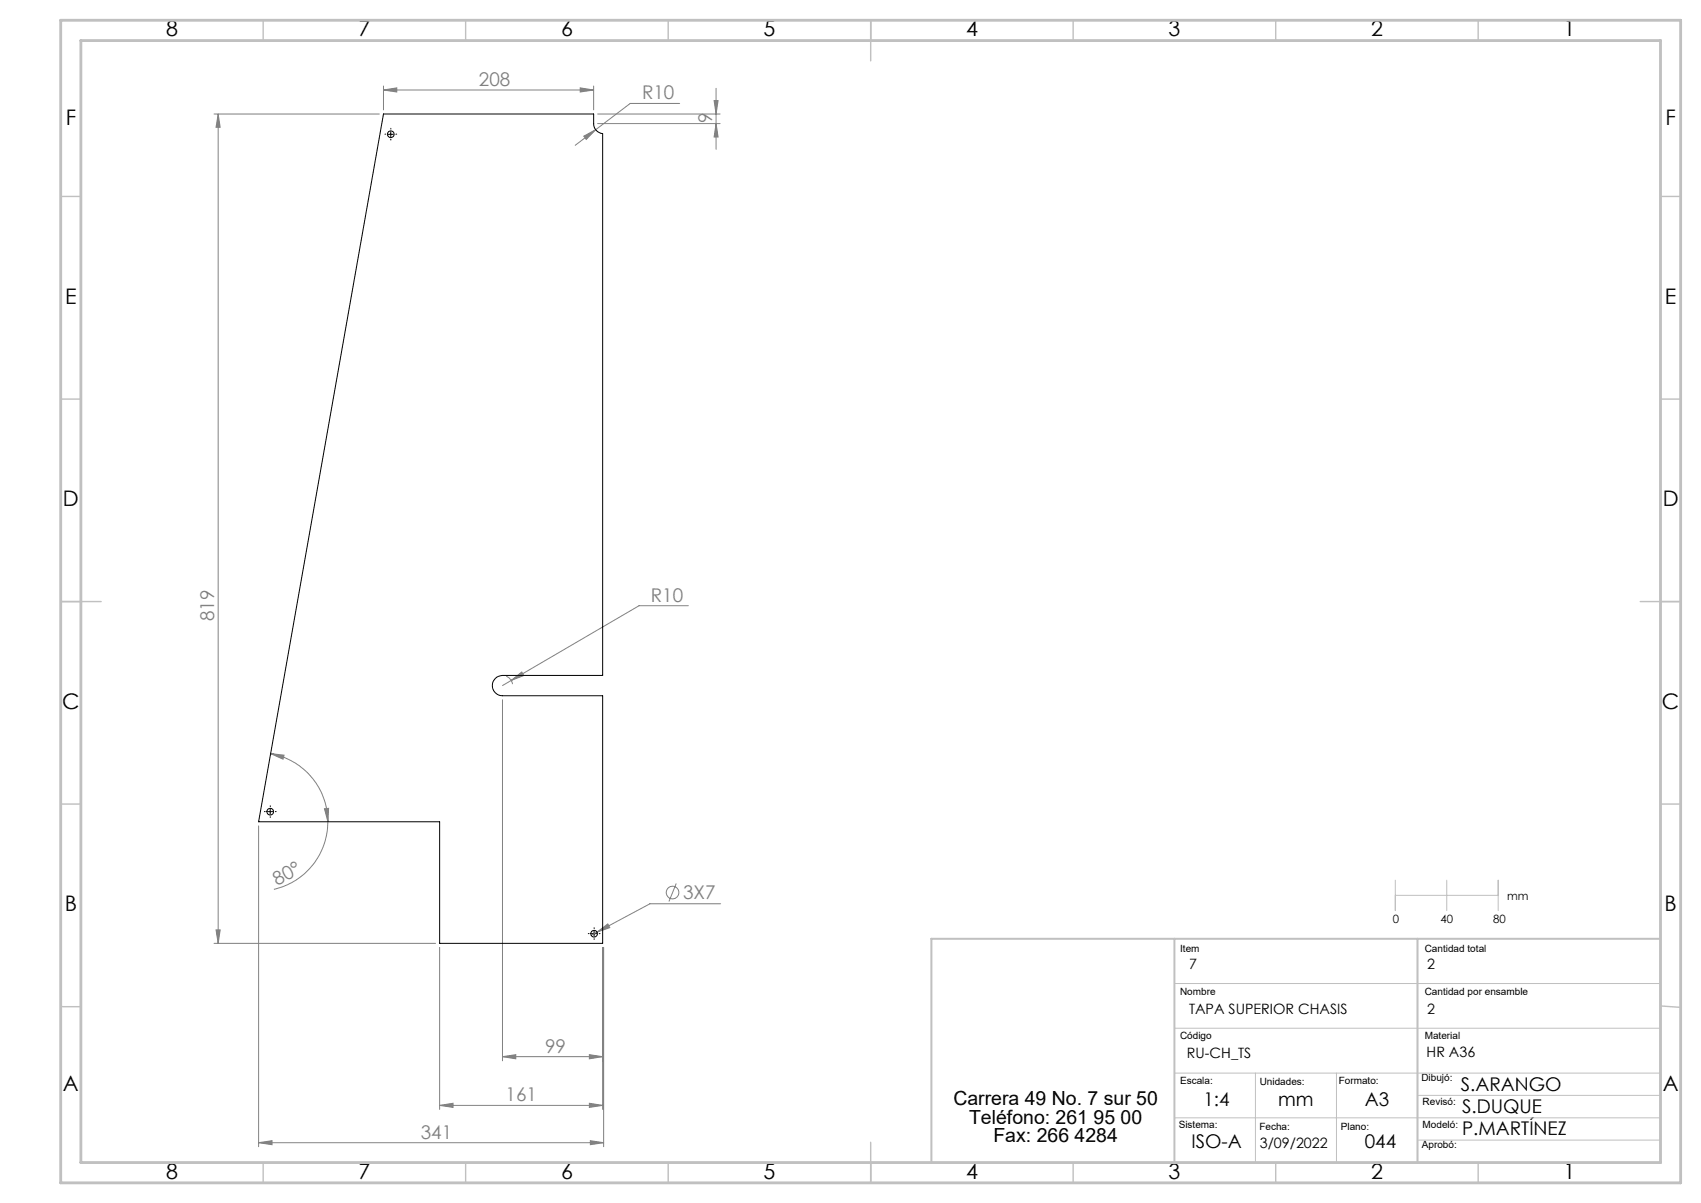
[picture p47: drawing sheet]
<svg xmlns="http://www.w3.org/2000/svg" width="420mm" height="297mm" viewBox="0 0 420 297" stroke-linecap="round" stroke-linejoin="round" font-family="sans-serif">
<defs><g id="words">
<g font-size="5.3">
<text x="41" y="9">8</text>
<text x="88.5" y="9">7</text>
<text x="138.5" y="9">6</text>
<text x="188.5" y="9">5</text>
<text x="238.5" y="9">4</text>
<text x="288.5" y="9">3</text>
<text x="338.5" y="9">2</text>
<text x="386" y="9">1</text>
<text x="16.2" y="30.8">F</text>
<text x="411.2" y="30.8">F</text>
<text x="16.1" y="75">E</text>
<text x="411.1" y="75">E</text>
<text x="15.5" y="125">D</text>
<text x="410.5" y="125">D</text>
<text x="15.4" y="175">C</text>
<text x="410.4" y="175">C</text>
<text x="16" y="225">B</text>
<text x="411" y="225">B</text>
<text x="15.5" y="269.3">A</text>
<text x="410.5" y="269.3">A</text>
<text x="41" y="291">8</text>
<text x="88.5" y="291">7</text>
<text x="138.5" y="291">6</text>
<text x="188.5" y="291">5</text>
<text x="238.5" y="291">4</text>
<text x="288.5" y="291">3</text>
<text x="338.5" y="291">2</text>
<text x="386" y="291">1</text>
</g>
<g font-size="4.8">
<text x="235.4" y="272.9">Carrera 49 No. 7 sur 50</text>
<text x="239.3" y="277.4">Teléfono: 261 95 00</text>
<text x="245.3" y="281.9">Fax: 266 4284</text>
</g>
<g font-size="4.7" fill="#808080">
<text x="118.3" y="21.2">208</text>
<text x="158.5" y="24.5">R10</text>
<text x="175.8" y="30.3" transform="rotate(-90 175.8 30.3)">9</text>
<text x="160.7" y="148.5">R10</text>
<text x="52.9" y="153.4" transform="rotate(-90 52.9 153.4)">819</text>
<text x="68.4" y="218.7" transform="rotate(-28 68.4 218.7)">80°</text>
<text x="168.6" y="222">3X7</text>
<text x="134.6" y="259.9">99</text>
<text x="124.8" y="271.9">161</text>
<text x="103.9" y="281.1">341</text>
</g>
<g font-size="4.7">
<text x="360.7" y="269.2">S.ARANGO</text>
<text x="297.2" y="272.9">1:4</text>
<text x="315.6" y="272.9">mm</text>
<text x="337" y="272.9">A3</text>
<text x="361" y="274.8">S.DUQUE</text>
<text x="361" y="280.2">P.MARTÍNEZ</text>
<text x="294.2" y="283.5">ISO-A</text>
<text x="337" y="283.5">044</text>
</g>
<g font-size="3.5">
<text x="293.6" y="239.2">7</text>
<text x="352.4" y="239.2">2</text>
<text x="293.6" y="250.2">TAPA SUPERIOR CHASIS</text>
<text x="352.4" y="250.2">2</text>
<text x="293.1" y="261.2">RU-CH_TS</text>
<text x="352.2" y="261.1">HR A36</text>
<text x="311.1" y="283.5">3/09/2022</text>
</g>
<g font-size="2.8">
<text x="343.9" y="227.8">0</text>
<text x="355.7" y="227.8">40</text>
<text x="368.7" y="227.8">80</text>
<text x="372.2" y="222.3">mm</text>
</g>
<g font-size="2.5">
<text x="291.4" y="235.1">Item</text>
<text x="351.8" y="235.1">Cantidad total</text>
<text x="291.4" y="245.5">Nombre</text>
<text x="351.8" y="245.5">Cantidad por ensamble</text>
<text x="291.4" y="256.5">Código</text>
<text x="351.8" y="256.5">Material</text>
<text x="291.4" y="267.7">Escala:</text>
<text x="311" y="267.8">Unidades:</text>
<text x="330.6" y="267.7">Formato:</text>
<text x="351" y="267">Dibujó:</text>
<text x="351.3" y="272.9">Revisó:</text>
<text x="291" y="278.4">Sistema:</text>
<text x="311" y="279">Fecha:</text>
<text x="331.1" y="279">Plano:</text>
<text x="351.3" y="278.4">Modeló:</text>
<text x="351.1" y="283.5">Aprobó:</text>
</g>
</g></defs>
<g fill="none" stroke="#808080" stroke-width=".25">
<path d="M52.8 28.1h40.9M53.9 28.1l.5 3.3h-1.1zM53.9 28.1v204.8M94.7 22.2l3.3-.5v1zM94.7 21.2v5.9M94.7 22.2h51.9M143.3 21.7l3.3 .5-3.3 .5zM144.1 33.6l3-1.6-2.4 2.4zM146.6 21.2v5.9M147.6 28.1h30.2M147.6 30.5h30.2M167.8 25.5h-12.2l-13.6 10.4"/>
<path d="M176.3 24.8h1l-.5 3.3zM176.8 21.8v15.1M176.8 30.5l.5 3.3h-1zM170 149.5h-12.2l-31.6 18.5M124.1 172.8v89.1M125 166.9l.6 .4 .5 .5 .4 1.1M126.2 168l2.6-2.1 .5 .9zM126.2 168l-2.1 1.3M66.8 186.1l3.3 .3-.2 1zM66.8 186.1a17.2 17.2 0 0 1 14.2 16.8M80.1 199.7l1-.1-.1 3.3zM63.9 203.9v79.2"/>
<path d="M81 202.9a17.1 17.1 0 0 1-13.4 16.7M167 218.1l-1.8 4.5M52.8 232.9h54.8M53.3 229.6h1.1l-.5 3.3zM108.5 233.9v40M147.4 230.1l2.7-2 .5 .9zM147.4 230.1l-1.5 .8M148.8 233.9v40M149 233.9v49.2M177.9 223.1h-17.4l-13.1 7M108.5 272.9l3.4-.5v1zM108.5 272.9h40.3"/>
<path d="M124.1 260.9l3.3-.5v1zM124.1 260.9h24.7M145.5 260.4l3.3 .5-3.3 .5zM145.5 272.4l3.3 .5-3.3 .5zM63.9 282.1l3.3-.5v1zM63.9 282.1h85.1M145.8 281.6l3.2 .5-3.2 .5z"/>
<circle cx="166" cy="220.4" r="1.56"/>
</g>
<path d="M95.3 33.1h-.2M96.5 31.9v-.2M96.5 34.4v.2M97.8 33.1h.2M66.7 199.1v-.2M65.5 200.4h-.2M66.7 201.6v.2M68 200.4h.2M145.5 230.5h-.2M146.7 229.2v-.2M146.7 231.7v.2M148 230.5h.2" fill="none" stroke="#000" stroke-width=".25" stroke-dasharray="15.2 1.3 1.3 1.3"/>
<path d="M95.8 33.2h1.3M96.5 32.5v1.3M66.7 199.8v1.2M66.1 200.4h1.2M146 230.5h1.3M146.7 229.9v1.2" fill="none" stroke="#000" stroke-width=".25"/>
<path d="M344.5 217.3v7.5M357.2 217.3v7.5M369.9 217.3v7.5M344.5 221h25.4M290 242.8h120M290 253.9h120M290 264.9h120M290 276h120M310 264.9v22.1M330 264.9v22.1M350 270.4h60M350 281.5h60" fill="none" stroke="#c0c0c0" stroke-width=".25"/>
<g fill="none" stroke="#c0c0c0" stroke-width=".35">
<path d="M65 5v5M115 5v5M165 5v5M215 5v10M265 5v5M315 5v5M365 5v5M15 48.5h5M410 48.5h5M15 98.5h5M410 98.5h5M15 148.5h10"/>
<path d="M405 148.5h10M15 198.5h5M410 198.5h5M15 248.5h5M410 248.4l5 .3M65 287v5M115 287v5M165 287v5M215 282v10M265 287v5M315 287v5M365 287v5"/>
</g>
<path d="M290 231.8v55.2M350 231.8v55.2M410 231.8h-180v55.2" fill="none" stroke="#c0c0c0" stroke-width=".5"/>
<path d="M15 5h400v287h-400zM20 10h390v277h-390z" fill="none" stroke="#c0c0c0" stroke-width=".7"/>
<g fill="#808080">
<path d="M63.9 282.1l3.3-.5v1zM145.8 281.6l3.2 .5-3.2 .5zM126.2 168l3.1-1.2-.5-.9zM147.4 230.1l3.2-1.1-.5-.9zM144.1 33.6l.6 .8 2.4-2.4zM124.1 260.9l3.3-.5v1zM145.5 260.4l3.3 .5-3.3 .5zM108.5 272.9l3.4-.5v1zM145.5 272.4l3.3 .5-3.3 .5z"/>
<path d="M143.3 21.7l3.3 .5-3.3 .5zM94.7 22.2l3.3-.5v1z"/>
<path d="M80.1 199.7l1-.1-.1 3.3zM66.8 186.1l3.3 .3-.2 1z"/>
<path d="M53.3 229.6h1.1l-.5 3.3zM53.9 28.1l.5 3.3h-1.1z"/>
<path d="M176.3 24.8h1l-.5 3.3zM176.8 30.5l.5 3.3h-1z"/>
</g>
<g fill="none" stroke="#000" stroke-width=".25">
<path d="M94.7 28.1h51.9v2.4a2.48 2.48 0 0 0 2.2 2.5v133.8h-24.7a2.5 2.5 0 0 0-2.5 2.5 2.5 2.5 0 0 0 2.5 2.5h24.7v61.1h-40.3v-30h-44.6z"/>
<circle cx="96.5" cy="33.1" r=".82"/>
<circle cx="66.7" cy="200.4" r=".83"/>
<circle cx="146.7" cy="230.5" r=".81"/>
</g>
<use href="#words"/>
</svg>
